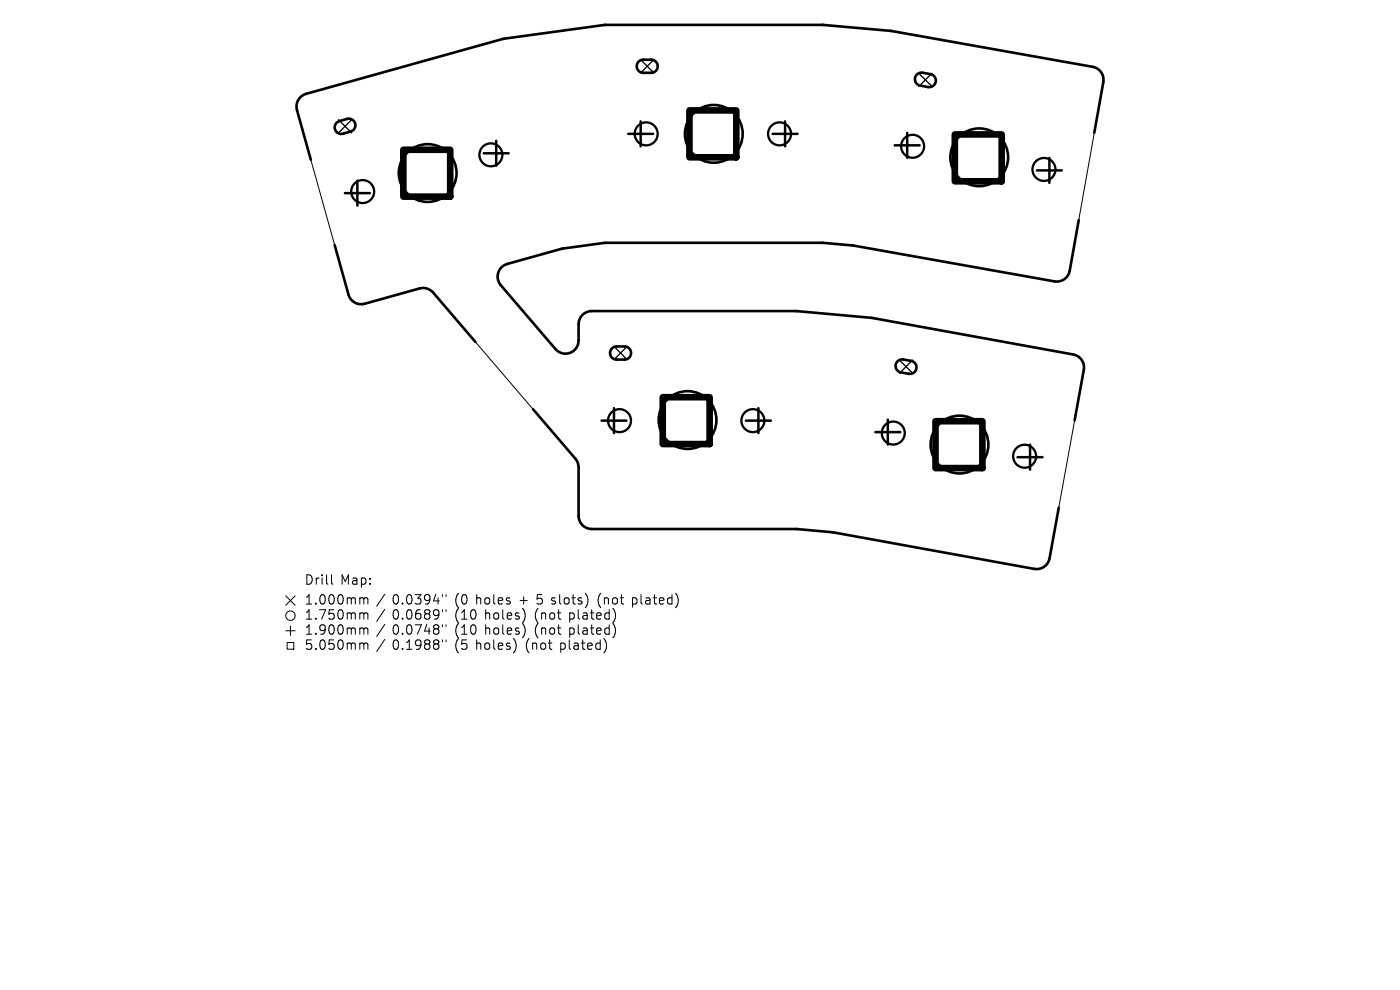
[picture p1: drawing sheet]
<svg xmlns="http://www.w3.org/2000/svg" width="297mm" height="210mm" viewBox="0 0 297 210" stroke-linecap="round" stroke-linejoin="round" font-family="sans-serif">
<defs><g id="words">
<g font-size="2.8">
<text x="64.6" y="124.2">Drill Map:</text>
<text x="64.6" y="128.4">1.000mm / 0.0394&quot; (0 holes + 5 slots) (not plated)</text>
<text x="64.6" y="131.6">1.750mm / 0.0689&quot; (10 holes) (not plated)</text>
<text x="64.6" y="134.8">1.900mm / 0.0748&quot; (10 holes) (not plated)</text>
<text x="64.6" y="138">5.050mm / 0.1988&quot; (5 holes) (not plated)</text>
</g>
</g></defs>
<g fill="none" stroke="#000" stroke-width=".21">
<path d="M65.9 33.9l5.1 18.1M232.1 28.2l-3.2 18.5M100.9 72.5l12.2 14.3M228 89.2l-3.4 18.5M60.6 126.4l2 2M60.6 133.8h2M60.9 136.3h1.4v1.4h-1.4zM61.6 132.8v2M62.6 126.4l-2 2M76.9 122.6l.5 .1 .2 .3-.1 .7-.6 .2M78.5 123.7v.2M78.5 122.7v.2"/>
<path d="M115.1 136.4a.54 .54 0 0 1 .7 .4l-.1 .7-.6 .2M116.3 136.4h.8M116.6 135.7v1.8l.1 .1 .4 .1M116.8 130.1l.5-.1 .4 .4v.6l-.2 .2h-.7M116.8 133.3l.5-.1 .4 .4-.1 .7-.3 .2-.5-.1M118.2 130h.8M118.2 133.2h.8M118.5 129.3v1.8l.1 .1 .4 .1M118.5 132.5v1.8l.1 .1 .4 .1M119 136.5l.5-.1 .4 .4v.6l-.2 .2h-.7M119 136.4v2M120.8 135.7v1.8l.3 .2"/>
<path d="M120.9 130.1l.5-.1 .4 .4v.6l-.2 .2h-.7M120.9 130v2M120.9 133.2v2M120.9 133.3l.5-.1 .4 .4v.6l-.2 .2h-.7M121.8 136.5h.8l.1 1.2M122.7 129.3v1.8l.3 .2M122.7 132.5v1.8l.3 .2M122.7 136.9l-.7 .1a.39 .39 0 0 0-.3 .4 .39 .39 0 0 0 .3 .3l.7-.1M123.3 136.4h.8M123.6 135.7v1.8l.1 .1 .4 .1M123.7 130.1h.8l.1 1.2M123.7 133.3h.8l.1 1.2"/>
<path d="M124.6 130.5l-.7 .1a.39 .39 0 0 0-.3 .4 .39 .39 0 0 0 .3 .3l.7-.1M124.6 133.7l-.7 .1a.39 .39 0 0 0-.3 .4 .39 .39 0 0 0 .3 .3l.7-.1M124.7 137.1l.9-.2-.1-.4-.5-.1-.3 .3 .1 .9h.7M125.2 130h.8M125.2 133.2h.8M125.5 129.3v1.8l.1 .1 .4 .1M125.5 132.5v1.8l.1 .1 .4 .1M126.6 130.7l.9-.2-.1-.4-.5-.1-.3 .3 .1 .9h.7M126.6 133.9l.9-.2-.1-.4-.5-.1-.3 .3 .1 .9h.7M127.3 136.5l-.5-.1-.4 .4v.6l.2 .2h.7M127.3 135.7v2M127.5 125.9a2.29 2.29 0 0 0 0 3"/>
<path d="M128.1 135.5a2.29 2.29 0 0 1 0 3M128.2 126.8v1.3M128.2 127l.3-.2 .5 .1 .1 1.2M129.2 130.1l-.5-.1-.4 .4v.6l.2 .2h.7M129.2 129.3v2M129.2 132.5v2M129.2 133.3l-.5-.1-.4 .4v.6l.2 .2h.7M130 129.1a2.29 2.29 0 0 1 0 3M130 132.3a2.29 2.29 0 0 1 0 3M130 127l.3-.2 .6 .2 .1 .8-.2 .2-.5 .1-.3-.2zM131.5 126.8h.8M131.8 126.1v1.8l.1 .1 .4 .1"/>
<path d="M134.2 126.9l.5-.1 .4 .4v.6l-.2 .2h-.7M134.2 126.8v2M136 126.1v1.8l.3 .2M137 126.9h.8l.1 1.2M137.9 127.3l-.7 .1a.39 .39 0 0 0-.3 .4 .39 .39 0 0 0 .3 .3l.7-.1M138.6 126.8h.7M138.8 126.1v1.8l.1 .1 .4 .1M139.9 127.5l.9-.2-.1-.4-.5-.1-.3 .3 .1 .9h.7M142.6 126.9l-.6-.1-.4 .4v.6l.2 .2h.8M142.6 126.1v2M143.3 125.9a2.29 2.29 0 0 1 0 3"/>
<circle cx="61.6" cy="130.6" r="1"/>
</g>
<g fill="none" stroke="#000" stroke-width=".56">
<path d="M135.5 13.1l.7-.4h1.9a1.39 1.39 0 0 1 1.4 1.4 1.39 1.39 0 0 1-1.4 1.3h-1.6a1.39 1.39 0 0 1-1.3-.8 1.39 1.39 0 0 1 .3-1.5zM194.5 15.8l1-.4 1.9 .3a1.39 1.39 0 0 1 1.1 1.6 1.39 1.39 0 0 1-1.6 1.2l-1.6-.3a1.39 1.39 0 0 1-.8-2.4zM71.4 26.1l.5-.4 1.7-.5a1.39 1.39 0 0 1 1.7 1 1.39 1.39 0 0 1-.9 1.7l-1.6 .5a1.39 1.39 0 0 1-1.6-.7 1.39 1.39 0 0 1 .2-1.6zM232.1 28.2l2-10.8a2.78 2.78 0 0 0-2.3-3.2l-42.6-7.6-14.5-1.3h-46.2l-21.9 3-41.7 11.6a2.79 2.79 0 0 0-1.9 3.4l2.9 10.6M71 52l2.9 10.5a2.78 2.78 0 0 0 3.5 1.9l11.6-3.2a2.78 2.78 0 0 1 2.9 .9l9 10.4M228.9 46.7l-2 10.7a2.79 2.79 0 0 1-3.2 2.3l-42.6-7.6-6.7-.6h-45.9l-9.5 1.3-11.4 3.2a2.78 2.78 0 0 0-1.4 4.5l11.6 13.6a2.79 2.79 0 0 0 3.1 .8 2.79 2.79 0 0 0 1.8-2.7v-3.4a2.79 2.79 0 0 1 2.8-2.8h43.3l16 1.4 42.9 7.8a2.78 2.78 0 0 1 2.2 3.2l-1.9 10.8M129.8 73.9l.8-.4h1.9a1.39 1.39 0 0 1 1.4 1.4 1.39 1.39 0 0 1-1.4 1.4h-1.7a1.39 1.39 0 0 1-1.3-.9 1.39 1.39 0 0 1 .3-1.5zM190.4 76.7l1-.5 1.9 .4a1.39 1.39 0 0 1 1.1 1.6 1.39 1.39 0 0 1-1.6 1.1l-1.7-.3a1.39 1.39 0 0 1-.7-2.3zM113.1 86.8l9 10.5a2.78 2.78 0 0 1 .6 1.8v10.3a2.79 2.79 0 0 0 2.8 2.8h43.6l7.7 .7 42.6 7.8a2.79 2.79 0 0 0 3.3-2.3l1.9-10.7"/>
<circle cx="90.7" cy="36.7" r="6.1"/>
<circle cx="151.4" cy="28.4" r="6.1"/>
<circle cx="207.7" cy="33.4" r="6.1"/>
<circle cx="145.9" cy="89.1" r="6.1"/>
<circle cx="203.6" cy="94.3" r="6.1"/>
</g>
<path d="M135.9 12.7l2.8 2.7M138.7 12.7l-2.8 2.7M194.9 15.6l2.8 2.7M197.7 15.6l-2.8 2.7M71.8 25.4l2.8 2.8M74.6 25.4l-2.8 2.8M130.3 73.5l2.7 2.8M133 73.5l-2.7 2.8M190.8 76.4l2.8 2.8M193.6 76.4l-2.8 2.8" fill="none" stroke="#000" stroke-width=".28"/>
<g fill="none" stroke="#000" stroke-width=".49">
<circle cx="104.1" cy="32.8" r="2.44"/>
<circle cx="137.1" cy="28.4" r="2.44"/>
<circle cx="165.4" cy="28.4" r="2.44"/>
<circle cx="193.6" cy="31" r="2.44"/>
<circle cx="221.5" cy="35.9" r="2.44"/>
<circle cx="76.9" cy="40.6" r="2.44"/>
<circle cx="131.4" cy="89.2" r="2.44"/>
<circle cx="159.7" cy="89.2" r="2.44"/>
<circle cx="189.5" cy="91.9" r="2.44"/>
<circle cx="217.4" cy="96.8" r="2.44"/>
</g>
<g fill="none" stroke="#000" stroke-width=".53">
<path d="M75.8 38.3v5.3M102.6 32.5h5.3M105.3 29.9v5.3M133.3 28.4h5.3M135.9 25.8v5.2M163.9 28.4h5.3M166.5 25.8v5.2M189.8 30.8h5.3M192.5 28.2v5.3M220 36.1h5.3M222.6 33.5v5.3M73.2 41h5.3"/>
<path d="M127.6 89.2h5.3M130.3 86.6v5.3M158.2 89.2h5.3M160.9 86.6v5.3M185.7 91.7h5.3M188.4 89v5.3M215.9 97h5.3M218.5 94.3v5.3"/>
</g>
<path d="M85.6 31.8h9.9v9.9h-9.9zM146.3 23.4h9.9v10h-9.9zM202.6 28.5h9.9v10h-9.9zM140.6 84.3h9.9v9.9h-9.9zM198.5 89.3h9.9v10h-9.9z" fill="none" stroke="#000" stroke-width="1.4"/>
<use href="#words"/>
</svg>
